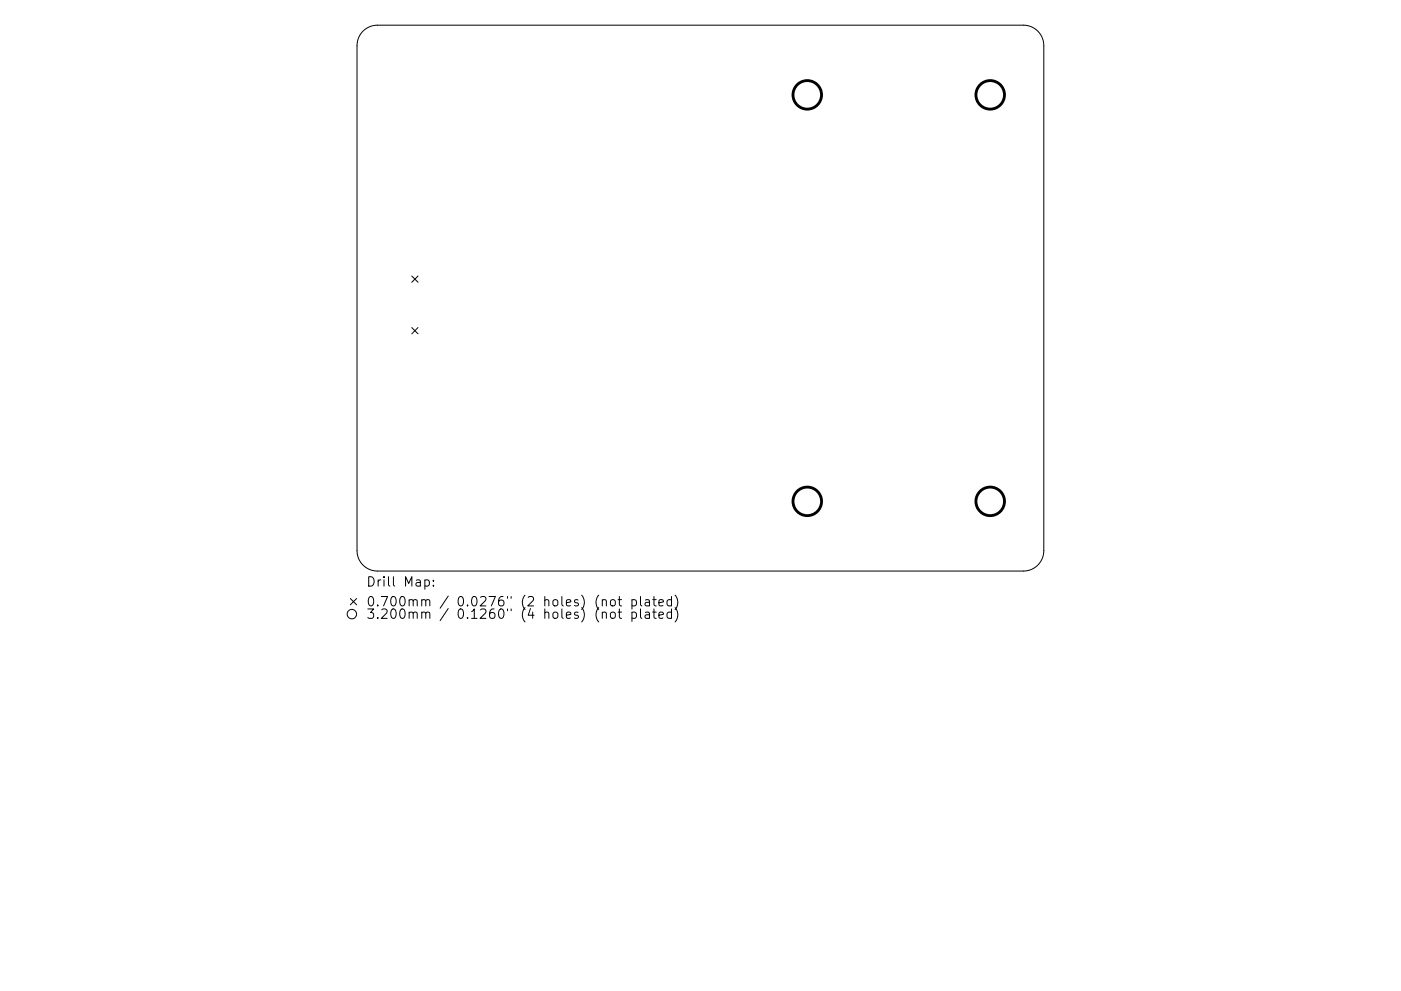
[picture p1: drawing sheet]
<svg xmlns="http://www.w3.org/2000/svg" width="297mm" height="210mm" viewBox="0 0 297 210" stroke-linecap="round" stroke-linejoin="round" font-family="sans-serif">
<defs><g id="words">
<g font-size="2.8">
<text x="77.6" y="124.5">Drill Map:</text>
<text x="77.6" y="128.7">0.700mm / 0.0276&quot; (2 holes) (not plated)</text>
<text x="77.6" y="131.3">3.200mm / 0.1260&quot; (4 holes) (not plated)</text>
</g>
</g></defs>
<g fill="none" stroke="#000" stroke-width=".21">
<path d="M77 6.6a4.3 4.3 0 0 1 3-1.3h137a4.3 4.3 0 0 1 4.3 4.4v107.1a4.3 4.3 0 0 1-4.3 4.4h-137a4.3 4.3 0 0 1-4.3-4.4v-107.1a4.3 4.3 0 0 1 1.3-3.1zM87.3 58.6l1.3 1.3M88.6 58.6l-1.3 1.3M87.3 69.5l1.3 1.3M88.6 69.5l-1.3 1.3M74.3 127l1.3 1.3M75.6 127l-1.3 1.3M90.1 123.1l.6-.1 .3 .4v.6l-.2 .3h-.7M91.9 124.2v.2M91.9 123.1v.2M127.7 127.4l.3-.2 .5 .1 .1 1.3M127.7 130.1a.5 .5 0 0 1 .9 0v1.1"/>
<path d="M129.5 127.4l.3-.2a.54 .54 0 0 1 .7 .4v.6a.54 .54 0 0 1-.6 .4 .54 .54 0 0 1-.5-.4zM129.5 130.1a.54 .54 0 0 1 .5-.2 .54 .54 0 0 1 .5 .3v.6a.54 .54 0 0 1-.6 .4 .54 .54 0 0 1-.5-.4zM131 127.2h.8M131 129.9h.8M131.3 126.6v1.7l.1 .2 .4 .1M131.3 129.2v1.7l.1 .2 .4 .1M134 127.3l.6-.1 .3 .4v.6l-.2 .3h-.7M134 130l.6-.1 .3 .3v.6l-.2 .3h-.7M134 127.2v2M134 129.9v2M135.8 126.6v1.7l.3 .3M135.8 129.2v1.7l.3 .3"/>
<path d="M136.8 127.3h.8l.1 1.3M136.8 130h.8l.1 1.2M137.7 127.7l-.7 .1a.39 .39 0 0 0-.3 .4 .39 .39 0 0 0 .3 .4l.7-.1M137.7 130.3l-.7 .1a.39 .39 0 0 0-.3 .4 .39 .39 0 0 0 .3 .4l.7-.1M138.4 127.2h.7M138.4 129.9h.7M138.7 126.6v1.7v.2l.4 .1M138.7 129.2v1.7v.2l.4 .1M139.7 127.9l1-.2-.1-.4-.6-.1-.3 .3 .1 1h.8M139.7 130.5l1-.2-.1-.3-.6-.1-.3 .2 .1 1h.8M142.4 127.3l-.6-.1-.4 .4v.6l.2 .3h.8M142.4 130l-.6-.1-.4 .3v.6l.2 .3h.8"/>
<path d="M142.4 126.6v2M142.4 129.2v2M143.1 126.3a2.29 2.29 0 0 1 0 3M143.1 128.9a2.29 2.29 0 0 1 0 3.1"/>
<circle cx="74.6" cy="130.3" r="1"/>
</g>
<g fill="none" stroke="#000" stroke-width=".61">
<circle cx="171.2" cy="20.1" r="3"/>
<circle cx="209.9" cy="20.1" r="3"/>
<circle cx="171.2" cy="106.4" r="3"/>
<circle cx="209.9" cy="106.4" r="3"/>
</g>
<use href="#words"/>
</svg>
